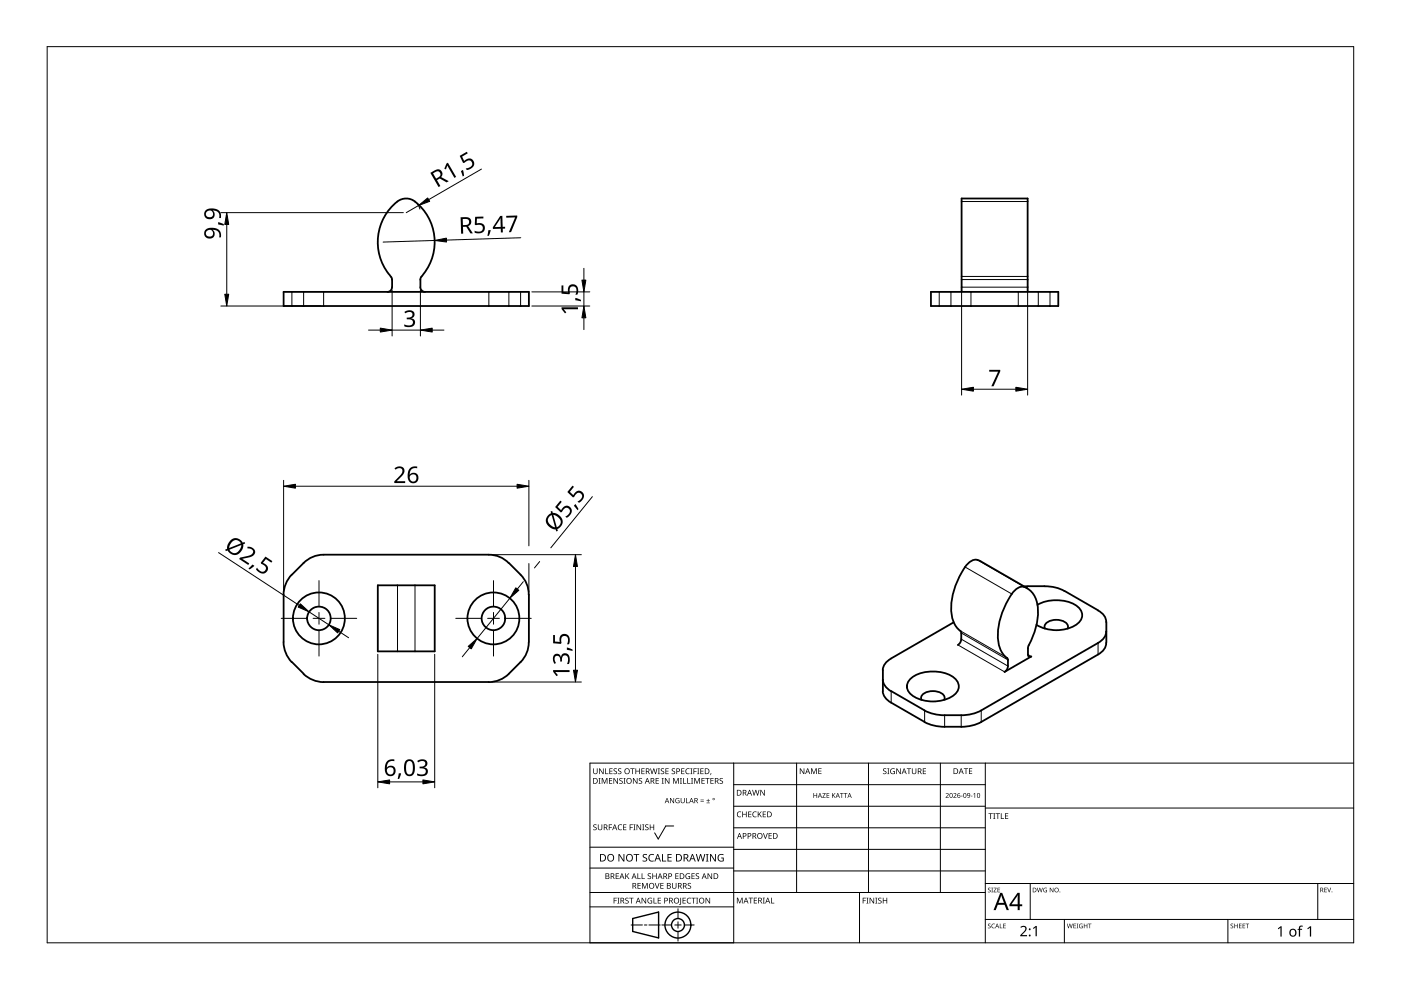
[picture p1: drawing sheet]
<svg xmlns="http://www.w3.org/2000/svg" width="297mm" height="210mm" viewBox="0 0 297 210" stroke-linecap="round" stroke-linejoin="round" font-family="sans-serif">
<g fill="none" stroke="#000" stroke-width=".38">
<path d="M89.1 59.3l.1-.5a11 11 0 0 0-1.7-16.4 3.3 3.3 0 0 0-4.2 1.2 11.3 11.3 0 0 0-.2 15.4 3.2 3.2 0 0 1-.3 2.6l-.7 .3M89.1 59.3v1.6M60.1 61.9h52v3h-52zM89.1 60.9a1.06 1.06 0 0 0 1 1M197.4 61.9h27v3h-27zM203.9 61.9v-19.8h14v19.8M64.4 119.4l-2.5 2.4M68.6 117.6l-1.3 .2-1.3 .4-1.7 1.2M68.6 117.6h35l1.4 .2 1.2 .4 1.7 1.2M107.9 119.4l3.3 3.5 .8 1.9 .1 1.3M207.9 119a1.98 1.98 0 0 0-2.9 .7 16.3 16.3 0 0 0-3.3 10.1 5.7 5.7 0 0 0 2.1 4.2v1.7l-.2 .5-.5 .6M207.9 119l9.9 5.7"/>
<path d="M60.1 136.2l.4 1.9 .5 1.2 .8 1.1M60.1 126.1v10M61.8 121.8l-.8 1.1-.5 1.2-.4 2M80.1 124.1h12.1v14h-12.1zM112.1 136.2l-.3 1.9-.6 1.2-.8 1.1M112.1 126.1v10M188.9 139.6a3 3 0 0 0-1.7 2.5M202.2 131.9l-13.3 7.7M217.1 124.3h5l2 .3 1.1 .5 7.6 4.3M217.9 137.5a27 27 0 0 0 2.2-6.9 6 6 0 0 0-2.3-5.8 1.92 1.92 0 0 0-2.9 .6 16.3 16.3 0 0 0-3.3 10.1 5.6 5.6 0 0 0 2.1 4.2v1.5M217.9 137.5l.1 1.5 .1 .2h.6l-5.7 3.3 .5-.5 .2-.8M220 128.2a8.3 8.3 0 0 1 8.7 .6 2.2 2.2 0 0 1-.5 3.7 8.3 8.3 0 0 1-8.4 0"/>
<path d="M221.5 133.3a1.29 1.29 0 0 1 1.2-1.7 3.3 3.3 0 0 1 3.7 .9v.8M232.8 129.4a2.79 2.79 0 0 1 1.7 2.5M234.5 133.9a2.86 2.86 0 0 1-1.7 2.4l-24.8 14.3-2.2 .8-2 .3-3.5-.1-2.6-.3-1.7-.7-7.1-4.1M234.6 131.8l-.1 4.5a2.88 2.88 0 0 1-1.7 2.5l-24.8 14.3-2.2 .8-2 .2h-4.2l-1.9-.3-1.7-.7-7.1-4.1M61.9 140.4l2.5 2.4M64.3 142.9l1.1 .8 1.2 .6 2 .3M103.6 144.6h-35M107.9 142.9l-1.1 .8-1.2 .6-2 .3M110.4 140.4l-2.5 2.4M187.2 146.6a3.1 3.1 0 0 0 1.7 2.4M187.2 144.1a3.3 3.3 0 0 0 1.7 2.5M187.2 142.1v4.4"/>
<path d="M193 143.9a8.1 8.1 0 0 1 9.5 0 2.2 2.2 0 0 1-.5 3.7 8 8 0 0 1-9-.5 2.07 2.07 0 0 1 0-3.2zM195.4 148.4a1.28 1.28 0 0 1 1.1-1.7 3.3 3.3 0 0 1 3.7 .9l.1 .5-.1 .3"/>
<circle cx="67.6" cy="131.1" r="5.5"/>
<circle cx="67.6" cy="131.1" r="2.51"/>
<circle cx="104.6" cy="131.1" r="2.49"/>
<circle cx="104.6" cy="131.1" r="5.5"/>
</g>
<g fill="none" stroke="#000" stroke-width=".21">
<path d="M203.9 59.3h14M203.9 42.7h14M217.9 58.6h-14M61.9 61.9v3M64.4 61.9v3M68.6 61.9v3M103.6 61.9v3M107.9 61.9v3M110.4 61.9v3M199.1 61.9v3M201.6 61.9v3M205.9 61.9v3"/>
<path d="M215.9 61.9v3M217.9 60.9h-14M220.1 61.9v3M222.6 61.9v3M207.2 118.7l9.9 5.7M84.3 124.1v14M88 124.1v14M203.1 136.7l9.9 5.8M203.6 133.8l9.9 5.7M203.8 134.2l9.9 5.7M203.8 135.5l9.9 5.7M204.6 120.2l9.9 5.7"/>
<path d="M217.9 138.8l.8 .4M232.8 136.3v2.5M188.9 146.5v2.5M196 150.6v2.5M200.3 151.6v2.5M203.8 151.6v2.5M208 150.6v2.5"/>
</g>
<path d="M10 9.9h277v190h-277z" fill="none" stroke="#000" stroke-width=".21"/>
<g fill="none" stroke="#000" stroke-width=".21">
<path d="M125.1 179.6h30.5M142.8 175.1h-1.6l-1.6 2.8-.8-1.3M155.6 166.4h53.3M155.6 161.8v38.1h-30.5v-38.1h161.9M168.9 161.8v27.4M184.1 161.8v27.4M199.4 161.8v27.4M208.9 170.9h-53.3M208.9 175.5h-53.3M208.9 161.8v38.1M287 171.3h-78.1M125.1 192.3h30.5"/>
<path d="M125.1 189.2h83.8M133.8 196.1h2.4M136.6 196.1h.6M140 196.1h-2.4M140.3 196.1h2.1M143.1 196.1h1.3M143.7 195.4v1.4M143.7 197.5v2M143.7 192.7v2M147.2 196.1h-2.1M155.6 180.1h53.3M155.6 184h-30.5"/>
<path d="M182.2 189.2v10.7M208.9 184.7h-53.3M218.4 187.3v7.6M225.7 194.9v5M260.3 194.9v5M279.4 187.3v7.6M287 194.9h-78.1M287 187.3h-78.1"/>
</g>
<g fill="#000">
<path d="M125.8 174.9l.5-.1h.2l-.1 .2a.25 .25 0 0 0-.3-.1 .25 .25 0 0 0 0 .4 .42 .42 0 0 1 .4 .5 .42 .42 0 0 1-.7 .2v-.1a.27 .27 0 0 0 .5 0 .27 .27 0 0 0-.1-.4l-.4-.2zM125.8 162.9h.1v.8a.32 .32 0 0 0 .3 .3 .32 .32 0 0 0 .3-.3v-.8h.2v.8a.47 .47 0 0 1-.5 .4 .47 .47 0 0 1-.4-.4zM126.9 165h.4l-.1 .1v1l.1 .1h-.4l.1-.1v-1zM126.8 174.8h.1v.8a.32 .32 0 0 0 .3 .3 .32 .32 0 0 0 .3-.3v-.8h.2v.8a.47 .47 0 0 1-.5 .4 .47 .47 0 0 1-.4-.4zM127 162.9h.2l.6 1v-1h.2v1.2h-.2l-.7-1 .1 1h-.2zM127.6 165h.2l.4 1 .4-1h.2v1.2h-.2v-1.1l-.4 1.1h-.1l-.4-1.1v1.1h-.1zM128.3 162.9h.2v1.1h.5v.1h-.7zM129.1 174.8h.7v.1h-.6v.5h.5v.1h-.5v.5h-.1zM129.1 165h.7v.1h-.5v.4h.5v.1h-.5v.4h.5v.2h-.7zM129.2 162.9h.7v.1h-.5v.4h.4v.2h-.4v.4h.5v.1h-.7zM130.1 163l.5-.1 .2 .1v.1a.25 .25 0 0 0-.4-.1 .25 .25 0 0 0 0 .4 .42 .42 0 0 1 .4 .5 .42 .42 0 0 1-.7 .2v-.1a.27 .27 0 0 0 .5 0 .27 .27 0 0 0-.1-.4l-.4-.2zM130.1 165h.1l.7 1v-1h.1v1.2h-.2l-.6-1v1h-.1z"/>
<path d="M131.1 175l.5-.2 .3 .1-.1 .1a.49 .49 0 0 0-.7 .4 .49 .49 0 0 0 .8 .4 .57 .57 0 0 1-.8 0 .57 .57 0 0 1 0-.8zM131.1 163l.4-.1 .2 .1v.1a.25 .25 0 0 0-.4-.1 .25 .25 0 0 0 0 .4 .42 .42 0 0 1 .4 .5 .42 .42 0 0 1-.6 .2v-.1a.27 .27 0 0 0 .4 0 .27 .27 0 0 0-.1-.4l-.3-.2zM131.4 165.1l.4-.2 .2 .1v.1a.25 .25 0 0 0-.4-.1 .25 .25 0 0 0 0 .4l.4 .2v.4l-.4 .2-.3-.1 .1-.1a.27 .27 0 0 0 .4 .1 .27 .27 0 0 0-.1-.4l-.4-.3zM132.2 165h.4l-.1 .1v1l.1 .1h-.4l.1-.1v-1zM132.1 174.8h.7v.1h-.5v.4h.5v.1h-.5v.5h.5v.1h-.7zM133.5 174.8h.7v.1h-.5v.5h.5v.1h-.5v.5h-.2zM133.6 162.9h.9v.1h-.3v1.1h-.2v-1.1h-.4zM134.3 174.8h.4l-.1 .1v1l.1 .1h-.4l.1-.1v-1zM134.2 165h.2l.6 1v-1h.2v1.2h-.2l-.7-1v1h-.1zM134.7 162.9h.2v.5h.6v-.5h.2v1.2h-.2v-.5h-.6v.5h-.2zM135 174.8h.1l.7 1v-1h.1v1.2h-.2l-.6-1v1h-.1zM135.5 165.1l.4-.2 .2 .1v.1a.25 .25 0 0 0-.4-.1 .25 .25 0 0 0 0 .4l.4 .2v.4l-.4 .2-.3-.1 .1-.1a.27 .27 0 0 0 .4 .1 .27 .27 0 0 0-.1-.4l-.3-.3z"/>
<path d="M136.2 174.8h.4l-.1 .1v1l.1 .1h-.4l.1-.1v-1zM136 162.9h.7v.1h-.6v.4h.5v.2h-.5v.4h.6v.1h-.7zM136.8 174.9l.4-.1h.3l-.1 .2a.25 .25 0 0 0-.3-.1 .25 .25 0 0 0 0 .4 .42 .42 0 0 1 .4 .5 .42 .42 0 0 1-.7 .2v-.1a.27 .27 0 0 0 .5 0 .27 .27 0 0 0-.1-.4l-.4-.2zM137.8 174.8h.1v.5h.6v-.5h.2v1.2h-.2v-.6h-.6v.6h-.1zM137.8 162.9h.2l.3 1 .2-1h.2l.3 1 .2-1h.2l-.3 1.2h-.2l-.3-1-.3 1h-.1zM139 165h.7v.1h-.5v.4h.5v.1h-.5v.4h.5v.2h-.7zM139.5 162.9h.4l-.1 .1v1l.1 .1h-.4l.1-.1v-1zM140.3 165h.4l-.1 .1v1l.1 .1h-.4l.1-.1v-1zM140.1 163l.5-.1 .2 .1v.1a.25 .25 0 0 0-.4-.1 .25 .25 0 0 0 0 .4 .42 .42 0 0 1 .4 .5 .42 .42 0 0 1-.7 .2l.1-.1a.27 .27 0 0 0 .4 0 .27 .27 0 0 0-.1-.4l-.4-.2zM141.1 162.9h.7v.1h-.6v.4h.5v.2h-.5v.4h.6v.1h-.7zM141 165h.1l.7 1v-1h.1v1.2h-.1l-.7-1v1h-.1zM142.1 169.2h.1l.6 .9v-.9h.1v1.1h-.1l-.6-.9v.9h-.1z"/>
<path d="M142.5 163l.4-.1 .2 .1v.1a.25 .25 0 0 0-.4-.1 .25 .25 0 0 0 0 .4 .42 .42 0 0 1 .4 .5 .42 .42 0 0 1-.6 .2v-.1a.27 .27 0 0 0 .4 0 .27 .27 0 0 0-.1-.4l-.4-.2zM142.7 165h.2l.4 1 .4-1h.2v1.2h-.1v-1.1l-.4 1.1h-.2l-.4-1.1v1.1h-.1zM143.3 169.3l.5-.1 .3 .1-.1 .1a.45 .45 0 0 0-.7 .3 .45 .45 0 0 0 .6 .5v-.4h-.2v-.1h.4v.6a.6 .6 0 0 1-.8-.2 .6 .6 0 0 1 0-.8zM144.2 165h.4l-.2 .1v1l.2 .1h-.4l.1-.1v-1zM144.8 165h.2v1h.5v.2h-.7zM144.4 162.9h.7v.1h-.5v.4h.5v.2h-.5v.4h.5v.1h-.7zM144.3 169.2h.2v.7a.28 .28 0 0 0 .2 .3 .28 .28 0 0 0 .3-.3v-.7h.2v.7a.42 .42 0 0 1-.5 .4 .42 .42 0 0 1-.4-.4zM145.5 169.2h.1v1h.5v.1h-.6zM145.7 165h.2v1h.5v.2h-.7zM145.5 163.1l.3-.2 .4 .1v.1l-.3-.1a.49 .49 0 0 0-.4 .7 .49 .49 0 0 0 .7 .3 .57 .57 0 0 1-.8-.1 .57 .57 0 0 1 0-.8zM146.4 162.9h.4l-.1 .1v1l.1 .1h-.4l.1-.1v-1zM146.5 165h.5l-.2 .1v1l.2 .1h-.5l.2-.1v-1z"/>
<path d="M147 162.9h.7v.1h-.5v.5h.5v.1h-.5v.5h-.2zM147.2 165h.2l.4 1 .4-1h.2v1.2h-.2l.1-1.1-.5 1.1h-.1l-.4-1.1v1.1h-.1zM147.8 162.9h.5l-.2 .1v1l.2 .1h-.5l.2-.1v-1zM148.5 169.9h.7v.1h-.7zM148.5 169.5h.7v.2h-.7zM148.5 162.9h.7v.1h-.6v.4h.5v.2h-.5v.4h.6v.1h-.7zM148.7 165h.7v.1h-.5v.4h.5v.1h-.5v.4h.5v.2h-.7zM149.8 170.2h.7v.1h-.7zM149.5 165h.9v.1h-.3v1.1h-.2v-1.1h-.4zM150.1 169.4l.1 .3h.3l-.3 .1v.3l-.1-.3h-.3l.3-.1zM150.7 163.9h.1l-.2 .4zM150.6 165h.7v.1h-.5v.4h.5v.1h-.5v.4h.5v.2h-.7z"/>
<path d="M152.6 165.1l.4-.2 .3 .1-.1 .1a.25 .25 0 0 0-.4-.1 .25 .25 0 0 0 0 .4l.4 .2 .1 .4-.4 .2-.4-.1 .1-.1a.27 .27 0 0 0 .5 .1 .27 .27 0 0 0-.1-.4l-.4-.3zM156.4 172.2l.4-.2 .4 .1-.1 .1a.49 .49 0 0 0-.7 .5 .49 .49 0 0 0 .7 .4 .57 .57 0 0 1-.8 0 .57 .57 0 0 1 0-.8zM157.4 172.1h.1v.5h.7v-.5h.1v1.2h-.1v-.6h-.7v.6h-.1zM158.6 172.1h.7v.1h-.5v.4h.5v.1h-.5v.4h.5v.2h-.7zM159.7 172.2l.3-.2 .4 .1v.1h-.3a.49 .49 0 0 0-.4 .6 .49 .49 0 0 0 .7 .3 .57 .57 0 0 1-.8 0 .57 .57 0 0 1 0-.8zM159.5 167.5h.1l.3 1 .3-1h.1l.3 1 .3-1h.1l-.3 1.2h-.2l-.3-1.1-.2 1.1h-.2zM160.7 172.1h.1v.6l.5-.6h.2l-.5 .5 .5 .7h-.1l-.5-.6-.1 .6h-.1zM161.8 176.6h.1l.4 1.1 .3-1.1h.2l-.4 1.2h-.2zM161.2 167.5h.2l.6 1v-1h.2v1.2h-.2l-.7-1v1h-.1zM161.7 172.1h.7v.1h-.5v.4h.5v.1h-.5v.4h.5v.2h-.7zM163 176.6h.6v.2h-.5v.3h.5v.2h-.5v.4h.5v.1h-.6zM169.6 162.9h.2l.6 1v-1h.1v1.2h-.1l-.7-1v1h-.1z"/>
<path d="M172 162.9h.2l.4 1 .3-1h.3v1.2h-.2v-1l-.4 1h-.1l-.4-1.1v1.1h-.1zM172.5 168.1h.1v.5h.5v-.5h.1v1.1h-.1v-.5h-.5v.5h-.1zM173.5 162.9h.7v.1h-.5v.4h.4v.1h-.4v.5h.5v.1h-.7zM174.4 168.1h.6l-.5 1h.6v.1h-.7l.5-.9h-.5zM175.3 168.1h.5v.2h-.4v.3h.4v.1h-.4v.4h.4v.1h-.5zM176.4 168.1h.1v.6l.7-.6-.5 .5 .5 .6-.5-.5-.2 .5h-.1zM178.1 168.1h.8v.2h-.4v.9h-.1v-.9h-.3zM178.9 168.1h.8v.2h-.4v.9h-.1v-.9h-.3zM187.3 163l.4-.1 .2 .1v.1a.25 .25 0 0 0-.4-.1 .25 .25 0 0 0 0 .4 .42 .42 0 0 1 .4 .5 .42 .42 0 0 1-.6 .2v-.1a.27 .27 0 0 0 .4 0 .27 .27 0 0 0-.1-.4l-.3-.2zM188.1 162.9h.5l-.2 .1v1l.2 .1h-.5l.2-.1v-1zM188.9 163.1l.5-.2 .3 .1v.1a.5 .5 0 0 0-.8 .4 .5 .5 0 0 0 .7 .5v-.4h-.3v-.1h.4v.6a.66 .66 0 0 1-.8-.1 .66 .66 0 0 1 0-.9zM190 162.9h.2l.7 1-.1-1h.2v1.2h-.2l-.6-1v1h-.2z"/>
<path d="M192.3 162.9h.9v.1h-.4v1.1h-.2v-1.1h-.3zM193.3 162.9h.2v.8a.32 .32 0 0 0 .3 .3 .32 .32 0 0 0 .3-.3v-.8h.2v.8a.47 .47 0 0 1-.5 .4 .47 .47 0 0 1-.5-.4zM195.7 162.9h.6v.1h-.5v.4h.5v.2h-.5v.4h.5v.1h-.6zM200.5 168.3a.37 .37 0 0 1 .6 0 .37 .37 0 0 1-.2 .5l-.3 .3h.6v.1h-.7l.3-.4a.27 .27 0 0 0 .2-.4 .27 .27 0 0 0-.4-.1zM202.1 168.3a.37 .37 0 0 1 .6 0 .37 .37 0 0 1-.2 .5l-.2 .3h.5v.1h-.7l.3-.4a.27 .27 0 0 0 .3-.4 .27 .27 0 0 0-.5-.1zM203.7 168.7h.4v.1h-.4zM204.4 162.9h.9v.1h-.4v1.1h-.2v-1.1h-.3zM205.8 168.7h.4v.1h-.4zM205.4 162.9h.7v.1h-.5v.4h.5v.1h-.5v.5h.5v.1h-.7zM206.4 168.4l.3-.3v1.1h-.1v-.9zM209.6 172.4h.9v.2h-.4v1h-.1v-1h-.4zM210.6 172.4h.4l-.1 .1v1l.1 .1h-.4l.1-.1v-1z"/>
<path d="M211.1 172.4h.9v.2h-.4v1h-.1v-1h-.4zM212.2 172.4h.2v1.1h.5v.1h-.7zM213.1 172.4h.7v.2h-.6v.3h.5v.2h-.5v.4h.6v.1h-.7zM130.1 190.3h.7v.2h-.5v.4h.4v.1h-.4v.6h-.2zM130.5 185.2h.7v.1h-.5v.4h.5v.1h-.5v.4h.5v.2h-.7zM130.9 190.3h.4l-.1 .2v.9l.1 .2h-.4l.1-.2v-.9zM131.1 181.1h.3l.8 1.3v-1.3h.2v1.6h-.3l-.8-1.4v1.4h-.2zM132.6 190.5l.4-.2 .3 .1-.1 .1a.25 .25 0 0 0-.4-.1 .25 .25 0 0 0 0 .4 .4 .4 0 0 1 .5 .3 .4 .4 0 0 1-.3 .5 .4 .4 0 0 1-.5-.2h.1a.27 .27 0 0 0 .5 .1 .27 .27 0 0 0-.1-.5l-.4-.2zM132.6 185.2h.1v.6l.6-.6h.1l-.4 .5 .5 .7h-.2l-.5-.6-.1 .6h-.1zM133.4 190.3h.9v.2h-.4v1.1h-.1v-1.1h-.4zM134.3 181.1h1.2v.2h-.5v1.4h-.2v-1.4h-.5zM135.2 185.2h.1v1h.5v.2h-.6z"/>
<path d="M135.2 187.2h.6v.1h-.5v.4h.5v.2h-.5v.4h.5v.1h-.6zM136 185.2h.2v1h.5v.2h-.7zM136.1 187.2h.2l.4 1 .4-1h.2v1.2h-.1v-1l-.4 1h-.2l-.4-1 .1 1h-.2zM136 190.3h.2l.7 1.1-.1-1.1h.2v1.3h-.2l-.6-1v1h-.2zM136.3 181.2l.4-.1h.5l-.2 .2a.33 .33 0 0 0-.5 .1 .33 .33 0 0 0 .4 .4 .49 .49 0 0 1 .3 .7 .49 .49 0 0 1-.8 .2l-.2-.1v-.2l.3 .1a.35 .35 0 0 0 .5-.2 .35 .35 0 0 0-.4-.4l-.3-.3zM137.4 190.5l.6-.2 .3 .1-.1 .1a.5 .5 0 0 0-.8 .4 .5 .5 0 0 0 .7 .5v-.3h-.3v-.2h.5v.6a.66 .66 0 0 1-.9-.1 .66 .66 0 0 1 0-.9zM137.4 185.3l.4-.2 .2 .1v.1a.25 .25 0 0 0-.4-.1 .25 .25 0 0 0 0 .4 .42 .42 0 0 1 .4 .6 .42 .42 0 0 1-.6 .2v-.2a.27 .27 0 0 0 .4 .1 .27 .27 0 0 0-.1-.4l-.3-.3zM137.7 181.3l.4-.2h.6l-.1 .2-.4-.1a.64 .64 0 0 0-.5 .9 .64 .64 0 0 0 .9 .3v.2a.83 .83 0 0 1-1-.3 .83 .83 0 0 1 .1-1zM138.6 190.3h.1v1.1h.5v.2h-.6zM138.8 187.2h.2l.3 1.1 .4-1.1h.1l-.4 1.2h-.1zM138.3 185.2h.2v.5h.6v-.5h.1v1.2h-.1v-.6h-.6v.6h-.2zM139.5 190.3h.6v.2h-.5v.4h.5v.1h-.5v.4h.5v.2h-.6z"/>
<path d="M140.4 181.1h.2v1.4h.7v.2h-.9zM140 187.2h.7v.1h-.5v.4h.5v.2h-.5v.4h.5v.1h-.7zM141.5 181.1h.9v.2h-.7v.4h.7v.2h-.7v.6h.7v.2h-.9zM142.5 187.2h.1v.8a.32 .32 0 0 0 .4 .3 .32 .32 0 0 0 .3-.3v-.8h.1v.8a.47 .47 0 0 1-.4 .4 .47 .47 0 0 1-.5-.4zM143.2 185.2h.7v.1h-.6v.4h.5v.1h-.5v.4h.6v.2h-.7zM144.2 190.3h.2v1.3l-.1 .2-.3 .1v-.2l.2-.1zM144.7 190.3h.7v.2h-.5v.4h.5v.1h-.5v.4h.5v.2h-.7zM145.5 185.3l.4-.2 .4 .1-.1 .1a.5 .5 0 0 0-.7 .4 .5 .5 0 0 0 .7 .5v-.3h-.3v-.2h.4v.6a.66 .66 0 0 1-.9-.1 .66 .66 0 0 1 .1-.9zM145.8 190.5l.3-.2 .4 .1v.1h-.3a.49 .49 0 0 0-.4 .6 .49 .49 0 0 0 .7 .3 .57 .57 0 0 1-.8 0 .57 .57 0 0 1 0-.8zM145.9 187.3l.4-.1 .2 .1v.1a.25 .25 0 0 0-.4-.1 .25 .25 0 0 0 0 .4l.4 .2v.3l-.4 .2h-.3l.1-.1a.27 .27 0 0 0 .4 0 .27 .27 0 0 0-.1-.4l-.4-.2zM146.6 190.3h.9v.2h-.4v1.1h-.1v-1.1h-.4zM146.6 185.2h.7v.1h-.5v.4h.5v.1h-.5v.4h.5v.2h-.7z"/>
<path d="M147.6 190.3h.4l-.1 .2v.9l.1 .2h-.4l.1-.2v-.9zM147.6 185.3l.4-.2 .2 .1v.1a.25 .25 0 0 0-.4-.1 .25 .25 0 0 0 0 .4 .42 .42 0 0 1 .4 .6 .42 .42 0 0 1-.7 .2l.1-.2a.27 .27 0 0 0 .4 .1 .27 .27 0 0 0-.1-.4l-.4-.3zM147.5 181.1h.2l.4 1.3 .3-1.3h.2l.4 1.3 .3-1.3h.2l-.4 1.6h-.2l-.4-1.4-.3 1.4h-.2zM149.7 181.1h.5l-.2 .1v1.3l.2 .2h-.5l.1-.2v-1.3zM149.6 190.3h.2l.6 1.1v-1.1h.2v1.3h-.2l-.7-1v1h-.1zM150 185.2h.2l.6 1v-1h.2v1.2h-.2l-.6-1v1h-.2zM150.5 181.1h.3l.8 1.3v-1.3h.2v1.6h-.2l-.9-1.4v1.4h-.2zM152.4 181.3l.7-.2h.3l-.1 .2a.65 .65 0 0 0-1 .5 .65 .65 0 0 0 .9 .7v-.5h-.3v-.2h.5v.8a.86 .86 0 0 1-1.1-.2 .86 .86 0 0 1 .1-1.1zM156.2 190.3h.3l.3 1 .4-1h.3v1.2h-.2v-1l-.4 1h-.1l-.4-1v1h-.2zM158.7 190.3h.9v.2h-.3v1h-.2v-1h-.4zM159.8 190.3h.7v.2h-.5v.3h.5v.2h-.5v.4h.5v.1h-.7zM161.7 190.3h.5l-.2 .2v.9l.2 .1h-.5l.2-.1v-.9z"/>
<path d="M163.5 190.3h.1v1.1h.6v.1h-.7zM182.9 190.3h.7v.2h-.5v.4h.5v.1h-.5v.6h-.2zM183.7 190.3h.4l-.1 .2v.9l.1 .2h-.4l.1-.2v-.9zM184.4 190.3h.1l.7 1v-1h.1v1.3h-.1l-.7-1v1h-.1zM185.6 190.3h.4l-.1 .2v.9l.1 .2h-.4l.1-.2v-.9zM186.2 190.5l.5-.2 .2 .1v.1a.25 .25 0 0 0-.4-.1 .25 .25 0 0 0 0 .4l.4 .2v.4l-.4 .2-.3-.1v-.1a.27 .27 0 0 0 .5 .1 .27 .27 0 0 0-.1-.5l-.4-.2zM187.2 190.3h.1v.6h.6v-.6h.2v1.3h-.2v-.6h-.6v.6h-.1zM209.5 188.3l.3-.1 .2 .2a.24 .24 0 0 0-.3-.1 .24 .24 0 0 0-.1 .3 .24 .24 0 0 0 .3 .1l.2 .2-.1 .2-.4 .1-.2-.2a.23 .23 0 0 0 .4 .2 .23 .23 0 0 0 0-.4l-.3-.2zM209.5 195.9l.3-.1 .2 .2a.24 .24 0 0 0-.3-.1 .24 .24 0 0 0-.1 .3 .24 .24 0 0 0 .3 .1 .31 .31 0 0 1 0 .5 .31 .31 0 0 1-.5-.1 .23 .23 0 0 0 .4 .1 .23 .23 0 0 0 0-.4l-.3-.2zM210.2 188.2h.3l-.1 .1 .1 .9h-.3l.1-.1zM210.3 196l.4-.2 .2 .1v.1a.39 .39 0 0 0-.6 .3 .39 .39 0 0 0 .6 .4 .46 .46 0 0 1-.7-.1 .46 .46 0 0 1 .1-.6zM210.7 188.2h.6l-.5 .9h.5v.1h-.7l.5-.9h-.4z"/>
<path d="M212 195.8h.1v.9l.4 .1h-.5zM211.5 188.2h.5l-.4 .1v.3h.4l-.4 .1v.4l.4 .1h-.5zM212.7 195.8h.5l-.4 .1v.3h.4l-.4 .2v.3l.4 .1h-.5zM216.3 196.5a.76 .76 0 0 1 1.2 0 .76 .76 0 0 1-.3 1.2l-.6 .6h1.2v.2h-1.5v-.2l.8-.8a.52 .52 0 0 0 .2-.8 .52 .52 0 0 0-.8 0zM219 196.8l.6-.5h.2v2.2h-.2v-1.9l-.5 .4zM219.8 188.2h.2l.2 .8 .2-.8h.1l.3 .8 .2-.8h.1l-.3 1h-.1l-.2-.8-.3 .8h-.1zM221.3 188.3h.7h-.1a.4 .4 0 0 0-.6 .4 .4 .4 0 0 0 .6 .4v-.3l-.2-.1h.3v.5a.53 .53 0 0 1-.7-.2 .53 .53 0 0 1 0-.7zM222.6 188.2h.1l.5 .8v-.8h.1v1h-.1l-.5-.8v.8h-.1zM226.2 195.8h.1l.2 .9 .3-.9h.1l.2 .9 .2-.9h.1l-.2 1h-.1l-.3-.8-.2 .8h-.1zM227.6 195.8h.5l-.4 .1v.3h.4l-.4 .2v.3l.4 .1h-.5zM228.3 195.8h.3l-.1 .1 .1 .9h-.3l.1-.1zM228.9 196l.7-.1-.2 .1a.4 .4 0 0 0-.5 .3 .4 .4 0 0 0 .5 .4v-.3l-.2-.1h.4v.5a.53 .53 0 0 1-.7-.1 .53 .53 0 0 1 0-.7z"/>
<path d="M229.8 195.8h.1v.4h.5v-.4h.1v1h-.1v-.4h-.5v.4h-.1zM230.7 195.8h.7l-.3 .1v.9h-.1v-.9zM260.9 195.9l.4-.1 .1 .2a.24 .24 0 0 0-.3-.1 .24 .24 0 0 0-.1 .3 .24 .24 0 0 0 .4 .1 .31 .31 0 0 1 0 .5 .31 .31 0 0 1-.5-.1 .23 .23 0 0 0 .3 .1 .23 .23 0 0 0 .1-.4l-.4-.2zM261.7 195.8h.1v.4h.5v-.4h.1v1h-.1v-.4h-.5v.4h-.1zM262.7 195.8h.5l-.4 .1v.3h.4l-.4 .2v.3l.4 .1h-.5zM263.5 195.8h.5l-.4 .1v.3h.4l-.4 .2v.3l.4 .1h-.5zM264.1 195.8h.7l-.3 .1v.9h-.1v-.9zM270.9 196.9l.6-.5h.2v2.2h-.2v-1.9l-.4 .3zM275.5 196.4l.7-.1v.2h-.4l-.1 .2-.1 .2h.5v.2h-.5v1.5h-.2v-1.5h-.3l.3-.2zM277.2 196.9l.6-.5h.2v2.2h-.3v-1.9l-.4 .3zM280.8 188.2h.5l-.4 .1v.3h.4l-.4 .1v.4l.4 .1h-.5zM281.4 188.2h.1l.3 .8 .3-.8h.1l-.3 1h-.1z"/>
<path d="M125.8 165h.3a.54 .54 0 0 1 .6 .6 .56 .56 0 0 1-.6 .6h-.3zM125.9 165.1v.9h.2a.43 .43 0 0 0 .5-.4 .41 .41 0 0 0-.5-.5z"/>
<path d="M128 174.8h.3a.35 .35 0 0 1 .5 .2 .35 .35 0 0 1-.3 .5l.4 .5h-.2l-.3-.5h-.2v.5h-.2zM128.2 174.9v.5h.1a.23 .23 0 0 0 .3-.2 .23 .23 0 0 0-.3-.3z"/>
<path d="M130.3 174.8h.1l.5 1.2h-.2l-.1-.4h-.5l-.2 .4h-.1zM130.3 175l-.2 .5h.4z"/>
<path d="M132.3 163.5a.61 .61 0 0 1 1.2 0 .61 .61 0 0 1-1.2 0zM132.7 163.1l-.1 .4a.45 .45 0 0 0 .5 .4 .45 .45 0 0 0 .3-.5 .45 .45 0 0 0-.5-.4z"/>
<path d="M132.7 165.6a.61 .61 0 0 1 1.2 0 .61 .61 0 0 1-1.2 0zM133.1 165.2a.47 .47 0 0 0-.1 .7 .47 .47 0 0 0 .7-.1 .45 .45 0 0 0 0-.6 .45 .45 0 0 0-.6 0z"/>
<path d="M136.9 162.9h.4a.35 .35 0 0 1 .4 .3 .35 .35 0 0 1-.2 .4l.3 .5h-.2l-.3-.5h-.2v.5h-.2zM137.1 163v.5h.2a.23 .23 0 0 0 .3-.2 .23 .23 0 0 0-.3-.3z"/>
<path d="M137.2 165h.1l.5 1.2h-.2l-.1-.4h-.5l-.1 .4h-.2zM137.2 165.1l-.2 .6h.4z"/>
<path d="M138 165h.3a.35 .35 0 0 1 .4 .2 .35 .35 0 0 1-.2 .4l.3 .6h-.2l-.3-.5h-.2v.5h-.1zM138.1 165.1v.4h.2a.23 .23 0 0 0 .3-.2 .23 .23 0 0 0-.3-.2z"/>
<path d="M141.4 169.2h.1l.4 1.1h-.1l-.2-.3h-.4l-.1 .3h-.2zM141.4 169.3l-.2 .5h.4z"/>
<path d="M143.4 162.9h.3a.41 .41 0 0 1 .5 .5 .41 .41 0 0 1-.6 .3v.4h-.2zM143.6 163v.5a.29 .29 0 0 0 .4-.2 .29 .29 0 0 0-.4-.3z"/>
<path d="M146.5 169.2h.2l.4 1.1h-.2l-.1-.3h-.4l-.2 .3h-.1zM146.6 169.3l-.2 .5h.4z"/>
<path d="M147.2 169.2h.3a.31 .31 0 0 1 .4 .2 .31 .31 0 0 1-.2 .4l.3 .5h-.1l-.3-.5h-.2v.5h-.2zM147.4 169.3v.4h.1a.21 .21 0 0 0 .3-.2 .21 .21 0 0 0-.3-.2z"/>
<path d="M149.4 162.9h.4a.61 .61 0 0 1 .6 .6 .61 .61 0 0 1-.6 .6h-.4zM149.6 163v1h.2a.48 .48 0 0 0 .4-.5 .48 .48 0 0 0-.4-.5z"/>
<path d="M151.1 169.4a.24 .24 0 0 1 .4 0 .24 .24 0 0 1-.4 0zM151.2 169.4a.15 .15 0 0 0 .3 0 .15 .15 0 0 0-.3 0z"/>
<path d="M151.6 165h.3a.35 .35 0 0 1 .4 .2 .35 .35 0 0 1-.2 .4l.3 .6h-.1l-.3-.5h-.3v.5h-.1zM151.7 165.1v.4h.2a.23 .23 0 0 0 .3-.2 .23 .23 0 0 0-.3-.2z"/>
<path d="M156.7 176.6h.2l.4 1.2h-.1l-.2-.3h-.5l-.1 .3h-.2zM156.8 176.8l-.2 .5h.4z"/>
<path d="M156.2 167.5h.4a.61 .61 0 0 1 .6 .6 .61 .61 0 0 1-.6 .6h-.4zM156.4 167.6v1h.2a.49 .49 0 0 0 .4-.4 .49 .49 0 0 0-.3-.6z"/>
<path d="M157.5 167.5h.3a.35 .35 0 0 1 .4 .2 .35 .35 0 0 1-.2 .4l.3 .6h-.1l-.3-.5h-.3v.5h-.1zM157.6 167.6v.5h.2a.23 .23 0 0 0 .3-.3 .23 .23 0 0 0-.3-.2z"/>
<path d="M157.5 176.6h.3a.41 .41 0 0 1 .5 .5 .41 .41 0 0 1-.7 .3v.4h-.1zM157.6 176.8v.4a.29 .29 0 0 0 .5-.2 .29 .29 0 0 0-.5-.2z"/>
<path d="M158.5 176.6h.3a.41 .41 0 0 1 .5 .5 .41 .41 0 0 1-.6 .3v.4h-.2zM158.7 176.8v.4a.29 .29 0 0 0 .4-.2 .29 .29 0 0 0-.4-.2z"/>
<path d="M158.8 167.5h.2l.5 1.2h-.2l-.1-.4h-.5l-.2 .4h-.1zM158.9 167.6l-.2 .6h.4z"/>
<path d="M159.6 176.6h.3a.35 .35 0 0 1 .4 .3 .35 .35 0 0 1-.2 .4l.3 .5h-.2l-.3-.5h-.2v.5h-.1zM159.7 176.8v.4h.2a.23 .23 0 0 0 .3-.2 .23 .23 0 0 0-.3-.2z"/>
<path d="M160.4 177.2a.65 .65 0 0 1 1.3 0 .65 .65 0 0 1-1.3 0zM160.8 176.8l-.1 .4a.45 .45 0 0 0 .5 .4 .45 .45 0 0 0 .4-.5 .45 .45 0 0 0-.5-.4z"/>
<path d="M162.7 172.1h.3a.61 .61 0 0 1 .6 .6 .61 .61 0 0 1-.6 .6h-.3zM162.8 172.2v.9h.2a.48 .48 0 0 0 .5-.4 .48 .48 0 0 0-.5-.5z"/>
<path d="M163.9 176.6h.4a.61 .61 0 0 1 .6 .7 .61 .61 0 0 1-.7 .5h-.3zM164.1 176.8v.9h.1a.48 .48 0 0 0 .5-.4 .48 .48 0 0 0-.4-.5z"/>
<path d="M171.2 162.9h.1l.5 1.2h-.2l-.1-.4h-.5l-.1 .4h-.2zM171.2 163.1l-.1 .5h.3z"/>
<path d="M173.8 168.1l.5 1.1-.3-.3h-.4l-.2 .3zM173.8 168.3l-.1 .4h.3z"/>
<path d="M177.6 168.1l.5 1.1-.3-.3h-.4l-.2 .3zM177.6 168.3l-.1 .4h.3z"/>
<path d="M180.1 168.1l.5 1.1-.3-.3h-.4l-.2 .3zM180.1 168.3l-.1 .4h.3z"/>
<path d="M191.6 162.9h.2l.4 1.2h-.1l-.2-.4h-.4l-.2 .4h-.1zM191.7 163.1l-.2 .5h.4z"/>
<path d="M194.6 162.9h.3a.35 .35 0 0 1 .5 .2 .35 .35 0 0 1-.3 .5l.4 .5h-.2l-.3-.5h-.3v.5h-.1zM194.7 163v.5h.2a.23 .23 0 0 0 .3-.2 .23 .23 0 0 0-.3-.3z"/>
<path d="M201.4 168.2l.4-.1 .1 .3 .1 .5-.2 .3-.3-.1-.2-.2zM201.5 168.3v.1a.37 .37 0 0 0-.1 .4 .37 .37 0 0 0 .4 .2 .4 .4 0 0 0 .1-.5 .4 .4 0 0 0-.4-.2z"/>
<path d="M203.1 168.2l.4-.1-.3 .2-.1 .3a.35 .35 0 0 1 .5 .2 .35 .35 0 0 1-.4 .5 .35 .35 0 0 1-.2-.5zM203.1 168.9a.22 .22 0 0 0 .4 0 .22 .22 0 0 0-.4 0z"/>
<path d="M202.2 162.9h.3a.55 .55 0 0 1 .6 .6 .56 .56 0 0 1-.6 .6h-.3zM202.3 163v1h.2a.48 .48 0 0 0 .5-.5 .48 .48 0 0 0-.5-.5z"/>
<path d="M203.7 162.9h.2l.4 1.2h-.1l-.2-.4h-.5l-.1 .4h-.2zM203.8 163.1l-.2 .5h.4z"/>
<path d="M204.3 168.2l.4-.1 .2 .3v.5l-.2 .3-.3-.1-.1-.2zM204.4 168.3v.2a.38 .38 0 0 0 .3 .5 .41 .41 0 0 0 .1-.4 .41 .41 0 0 0-.4-.3z"/>
<path d="M205.1 168.2a.49 .49 0 0 1 .6 .4 .49 .49 0 0 1-.4 .6l-.2-.1 .4-.1 .1-.3a.32 .32 0 0 1-.5 0 .32 .32 0 0 1 0-.5zM205.1 168.5a.25 .25 0 0 0 .5 0 .25 .25 0 0 0-.5 0z"/>
<path d="M207.3 168.2l.3-.1 .2 .3v.5l-.2 .3-.3-.1-.1-.2zM207.3 168.3v.1a.37 .37 0 0 0-.1 .4 .37 .37 0 0 0 .4 .2 .4 .4 0 0 0 .2-.5 .4 .4 0 0 0-.5-.2z"/>
<path d="M128.4 185.2h.3a.31 .31 0 0 1 .5 .1 .31 .31 0 0 1-.3 .4 .33 .33 0 0 1 .3 .4 .33 .33 0 0 1-.4 .3h-.4zM128.5 185.8v.4h.3a.23 .23 0 0 0 .3-.2 .23 .23 0 0 0-.3-.2zM128.5 185.3v.4h.2a.21 .21 0 0 0 .3-.2 .21 .21 0 0 0-.3-.2z"/>
<path d="M127.2 181.1h.5a.71 .71 0 0 1 .8 .8 .73 .73 0 0 1-.8 .8h-.5zM127.4 181.2v1.3h.2a.56 .56 0 0 0 .7-.6 .54 .54 0 0 0-.6-.7z"/>
<path d="M129.5 185.2h.3a.35 .35 0 0 1 .4 .2 .35 .35 0 0 1-.2 .4l.3 .6h-.1l-.3-.5h-.3v.5h-.1zM129.6 185.3v.4h.2a.23 .23 0 0 0 .3-.2 .23 .23 0 0 0-.3-.2z"/>
<path d="M128.9 181.3a.76 .76 0 0 1 1.1 .1 .76 .76 0 0 1-.1 1.1 .76 .76 0 0 1-1.1-.3v-.5zM129.1 181.4a.62 .62 0 0 0-.1 .8 .62 .62 0 0 0 .8 .2l.1-.1a.61 .61 0 0 0 0-.8 .61 .61 0 0 0-.8-.1z"/>
<path d="M131.6 190.3h.3a.35 .35 0 0 1 .4 .3 .35 .35 0 0 1-.2 .4l.3 .6h-.1l-.3-.5h-.3v.5h-.1zM131.7 190.5v.4h.2a.23 .23 0 0 0 .3-.2 .23 .23 0 0 0-.3-.2z"/>
<path d="M131.8 185.2h.1l.5 1.2h-.2l-.1-.4h-.5l-.1 .4h-.2zM131.9 185.3l-.2 .6h.4z"/>
<path d="M132.9 181.3a.76 .76 0 0 1 1.1 .1 .76 .76 0 0 1-.1 1.1 .76 .76 0 0 1-1.1-.3l-.1-.5zM133.1 181.4a.62 .62 0 0 0-.2 .8 .62 .62 0 0 0 .9 .2l.1-.1a.61 .61 0 0 0 0-.8 .61 .61 0 0 0-.8-.1z"/>
<path d="M134.1 187.2h.3a.35 .35 0 0 1 .5 .2 .35 .35 0 0 1-.3 .5l.4 .5h-.2l-.3-.5h-.2v.5h-.2zM134.3 187.3v.5h.1a.23 .23 0 0 0 .3-.2 .23 .23 0 0 0-.3-.3z"/>
<path d="M134.4 185.2h.1l.5 1.2h-.2l-.1-.4h-.5l-.1 .4h-.2zM134.4 185.3l-.2 .6h.4z"/>
<path d="M135.3 190.3h.1l.5 1.3h-.2l-.1-.4h-.5l-.2 .4h-.1zM135.3 190.5l-.2 .5h.4z"/>
<path d="M137.5 187.8a.61 .61 0 0 1 1.2 0 .61 .61 0 0 1-1.2 0zM137.9 187.4a.47 .47 0 0 0-.1 .7 .47 .47 0 0 0 .7 0v-.1a.45 .45 0 0 0 0-.5 .45 .45 0 0 0-.6-.1z"/>
<path d="M139.4 181.1h.1l.6 1.6h-.2l-.1-.5h-.7l-.2 .5h-.2zM139.4 181.3l-.2 .7h.5z"/>
<path d="M139.9 185.2h.1l.5 1.2h-.2l-.1-.4h-.5l-.1 .4h-.2zM139.9 185.3l-.1 .6h.3z"/>
<path d="M140.7 185.2h.3a.35 .35 0 0 1 .4 .2 .35 .35 0 0 1-.2 .4l.3 .6h-.2l-.2-.5h-.3v.5h-.1zM140.8 185.3v.4h.2a.23 .23 0 0 0 .3-.2 .23 .23 0 0 0-.3-.2z"/>
<path d="M141.4 187.2h.3a.31 .31 0 0 1 .5 .2 .31 .31 0 0 1-.2 .4 .33 .33 0 0 1 .2 .4 .33 .33 0 0 1-.4 .2h-.4zM141.5 187.9v.4h.3a.23 .23 0 0 0 .3-.2 .23 .23 0 0 0-.3-.2zM141.5 187.3v.4h.3a.21 .21 0 0 0 .2-.2 .21 .21 0 0 0-.3-.2z"/>
<path d="M140.8 190.3h.4a.41 .41 0 0 1 .4 .5 .41 .41 0 0 1-.6 .3v.5h-.2zM141 190.5v.5a.29 .29 0 0 0 .5-.3 .29 .29 0 0 0-.5-.2z"/>
<path d="M141.9 190.3h.3a.35 .35 0 0 1 .4 .3 .35 .35 0 0 1-.2 .4l.3 .6h-.1l-.3-.5h-.3v.5h-.1zM142 190.5v.4h.2a.23 .23 0 0 0 .3-.2 .23 .23 0 0 0-.3-.2z"/>
<path d="M141.7 185.2h.3a.41 .41 0 0 1 .5 .5 .41 .41 0 0 1-.6 .2v.5h-.2zM141.9 185.3v.5a.29 .29 0 0 0 .4-.3 .29 .29 0 0 0-.4-.2z"/>
<path d="M143.7 187.2h.4a.35 .35 0 0 1 .4 .2 .35 .35 0 0 1-.2 .5l.3 .5h-.2l-.3-.5h-.2v.5h-.2zM143.9 187.3v.5h.2a.23 .23 0 0 0 .3-.2 .23 .23 0 0 0-.3-.3z"/>
<path d="M142.8 191a.61 .61 0 0 1 1.2 0 .61 .61 0 0 1-1.2 0zM143.2 190.6a.47 .47 0 0 0-.1 .7 .47 .47 0 0 0 .7-.1 .45 .45 0 0 0-.1-.6 .45 .45 0 0 0-.5 0z"/>
<path d="M143.3 181.1h.5a.71 .71 0 0 1 .8 .8 .73 .73 0 0 1-.8 .8h-.5zM143.5 181.2v1.3h.2a.56 .56 0 0 0 .7-.6 .54 .54 0 0 0-.6-.7z"/>
<path d="M144.8 187.2h.3a.35 .35 0 0 1 .5 .2 .35 .35 0 0 1-.3 .5l.4 .5h-.2l-.3-.5h-.2v.5h-.2zM145 187.3v.5h.1a.23 .23 0 0 0 .3-.2 .23 .23 0 0 0-.3-.3z"/>
<path d="M144.1 185.2h.4a.61 .61 0 0 1 .6 .6 .61 .61 0 0 1-.6 .6h-.4zM144.3 185.3v.9h.1a.48 .48 0 0 0 .5-.4 .48 .48 0 0 0-.4-.5z"/>
<path d="M144.9 181.1h.5a.45 .45 0 0 1 .5 .3 .45 .45 0 0 1-.3 .6l.5 .7h-.3l-.3-.7h-.4v.7h-.2zM145.1 181.3v.5h.3a.3 .3 0 0 0 .3-.3 .3 .3 0 0 0-.3-.2z"/>
<path d="M146.7 181.1h.2l.6 1.6h-.2l-.2-.5h-.6l-.2 .5h-.2zM146.8 181.3l-.2 .7h.5z"/>
<path d="M148.1 191a.61 .61 0 0 1 1.2 0 .61 .61 0 0 1-1.2 0zM148.4 191a.45 .45 0 0 0 .9 0 .45 .45 0 0 0-.9 0z"/>
<path d="M149.2 185.2h.2l.5 1.2h-.2l-.2-.4h-.4l-.2 .4h-.1zM149.3 185.3l-.2 .6h.4z"/>
<path d="M151.3 185.2h.4a.61 .61 0 0 1 .6 .6 .61 .61 0 0 1-.6 .6h-.4zM151.5 185.3v.9h.1a.48 .48 0 0 0 .5-.4 .48 .48 0 0 0-.4-.5z"/>
<path d="M158.1 190.3h.1l.5 1.2h-.2l-.1-.3h-.5l-.1 .3h-.2zM158.2 190.5l-.2 .5h.4z"/>
<path d="M160.8 190.3h.3a.35 .35 0 0 1 .4 .3 .35 .35 0 0 1-.2 .4l.3 .5h-.1l-.3-.5h-.3v.5h-.1zM160.9 190.5v.4h.2a.23 .23 0 0 0 .3-.2 .23 .23 0 0 0-.3-.2z"/>
<path d="M162.7 190.3h.1l.5 1.2h-.1l-.2-.3h-.5l-.1 .3h-.2zM162.8 190.5l-.2 .5h.4z"/>
<path d="M211.4 195.8l.5 1-.3-.3h-.4l-.2 .3zM211.4 196l-.1 .4h.3z"/>
<path d="M212.1 189.3h.4l1.4 3.7h-.5l-.4-1.2h-1.5l-.4 1.2h-.4zM212.3 189.8l-.6 1.6h1.2z"/>
<path d="M215.7 189.3h.5v2.4h.5v.4h-.5v.9h-.4v-.9h-1.8v-.3zM215.8 189.8l-1.3 1.9h1.3z"/>
<path d="M219 188.2h.3a.44 .44 0 0 1 .4 .5 .45 .45 0 0 1-.5 .5h-.2zM219.1 188.3v.8l.3-.1 .2-.2v-.3z"/>
<path d="M223.5 188.7a.5 .5 0 0 1 1 0 .5 .5 0 0 1-1 0zM223.7 188.7a.36 .36 0 0 0 .7 0 .36 .36 0 0 0-.7 0z"/>
<path d="M273.6 197.1a.82 .82 0 0 1 1.2 .1 .82 .82 0 0 1-.2 1.2 .82 .82 0 0 1-1.2-.4zM273.8 197.2a.58 .58 0 0 0-.1 .9 .58 .58 0 0 0 .8 0l.1-.2a.53 .53 0 0 0-.1-.6 .53 .53 0 0 0-.7-.1z"/>
<path d="M279.9 188.2h.3a.28 .28 0 0 1 .3 .2 .28 .28 0 0 1-.1 .3l.2 .5-.4-.4h-.1v.4h-.2zM280.1 188.3v.4h.1a.19 .19 0 0 0 .2-.2 .19 .19 0 0 0-.2-.2z"/>
<circle cx="218.3" cy="198.3" r=".2"/>
<circle cx="218.3" cy="197" r=".2"/>
<circle cx="224.7" cy="189.1" r=".09"/>
<circle cx="282.4" cy="189.1" r=".09"/>
</g>
<g fill="none" stroke="#000" stroke-width=".3">
<path d="M134.1 194.7l5.5-1.3v5.5l-5.5-1.4z"/>
<circle cx="143.7" cy="196.1" r="2.74"/>
<circle cx="143.7" cy="196.1" r="1.37"/>
</g>
<path d="M65.1 131.1h-5.5M66.4 131.1h2.5M67.6 133.6v5.5M67.6 123.1v5.5M67.6 129.9v2.5M70.1 131.1h5.5M102.1 131.1h-5.5M103.4 131.1h2.5M104.6 123.1v5.5M104.6 129.9v2.5M104.6 133.6v5.5M107.1 131.1h5.5" fill="none" stroke="#000" stroke-width=".21"/>
<g fill="none" stroke="#000" stroke-width=".21">
<path d="M102.1 35.8l-11.2 6.5M46.8 45.1h38.7M48.1 47.6v14.8M88.4 43.2l.6 1.1M88.7 43.6l-2.6 1.5M92.2 51l-11 .3M110.4 50.4l-15.7 .5M123.8 56.9v2.5M203.9 59.2v24.6M217.9 59.2v24.6M68 64.9h-21.2M80.6 70h-2.5"/>
<path d="M83.1 61.5v9.7M89.1 61.5v9.7M89.1 70h-6M91.6 70h2.5M112.8 61.9h12.2M112.8 64.9h12.2M123.8 61.9v3M123.8 67.4v2.5M215.4 82.5h-9M46.3 117.2l17.1 11.2M60.1 101.8v23.7M62.6 103.1h47"/>
<path d="M104.3 117.6h19M112.1 101.8v13.9M112.1 119.5v6M114.4 119.1l-1.1 1.3M125.6 105.3l-8.8 10.8M65.5 129.7l4.2 2.8M71.8 133.8l2.1 1.4M80.1 138.7v28.3M92.2 138.7v28.3M99.6 137.3l-1.6 2M108.1 126.8l-6.9 8.6M111 123.3l-1.3 1.6"/>
<path d="M122 120.1v22M104.3 144.6h19M82.6 165.8h7.1"/>
</g>
<g fill="#000" stroke="#000" stroke-width=".21">
<path d="M48.1 45.1l.4 2.5h-.8zM88.7 43.6l2-1.6 .4 .7zM92.2 51l2.4-.5 .1 .8zM123.4 59.4h.8l-.4 2.5zM47.7 62.4h.8l-.4 2.5zM80.6 69.6l2.5 .4-2.5 .4zM89.1 70l2.5-.4v.8zM123.8 64.9l.4 2.5h-.8zM203.9 82.5l2.5-.4v.8zM215.4 82.1l2.5 .4-2.5 .4zM60.1 103.1l2.5-.4v.8zM109.6 102.7l2.5 .4-2.5 .4z"/>
<path d="M63.7 128l1.8 1.7-2.3-1zM69.7 132.5l2.3 1-.4 .7zM99.3 137.1l1.9-1.7-1.3 2.2zM109.4 124.6l.6 .6-1.9 1.6zM122 117.6l.4 2.5h-.8zM121.6 142.1h.8l-.4 2.5zM80.1 165.8l2.5-.4v.8zM89.7 165.4l2.5 .4-2.5 .4z"/>
</g>
<g fill="#000">
<path d="M94.7 34.7l.3-.2 1.7 3-.4 .2-1.5-2.6-.3 .8-.3-.1zM97.7 36.3l.5-.2 .2 1.2-.3 .1zM97.5 33l1.5-.8 .2 .3-1.2 .7 .4 .9a1.17 1.17 0 0 1 2 0 1.17 1.17 0 0 1-.8 1.8l-.6 .1-.3-.3a1.03 1.03 0 0 0 1.3-1.3 .93 .93 0 0 0-1.6 .1h-.2zM46.3 47.1l1.1 .4v.3l-1.1-.2zM100.7 46l1.8-.1v.4l-1.4 .1v1l.5-.1a1.13 1.13 0 0 1 1.2 1.3 1.13 1.13 0 0 1-1.5 .9l-.7-.2v-.4a1.03 1.03 0 0 0 1.8-.6 .93 .93 0 0 0-1.5-.6l-.2-.1zM103.5 48.8h.5l-.3 1.2h-.4zM107.3 45.8l2.4-.1v.3l-1.3 3.2h-.5l1.3-3.1-1.9 .1zM85.7 66.1a1.25 1.25 0 0 1 1.3-.4 1.25 1.25 0 0 1 .9 .9 .85 .85 0 0 1-.7 .9 .93 .93 0 0 1 .8 1 .93 .93 0 0 1-1 .8l-1.3-.1v-.4a1.24 1.24 0 0 0 1.8-.3 .71 .71 0 0 0-.9-.8h-.4v-.4a.81 .81 0 0 0 .9 0 .81 .81 0 0 0 .3-.8 1.02 1.02 0 0 0-1.5-.1zM119.1 60.5h.3v1.4l1.1 .1-.1-.6a1.13 1.13 0 0 1 1.3-1.1 1.13 1.13 0 0 1 .9 1.6l-.2 .6h-.4a1.03 1.03 0 0 0 .3-1.1 1.03 1.03 0 0 0-.8-.7 .93 .93 0 0 0-.7 1.5l-.1 .2-1.6-.1zM122 63.2l1.2 .4v.3l-1.2-.2zM119.1 65.2h3.4v.4h-3l.6 .6-.3 .3-.7-1zM209.7 78.4h2.4v.3l-1.4 3.2h-.5l1.4-3.1h-1.9z"/>
<path d="M52.5 115.9a1.16 1.16 0 0 1 1.3 .4 1.16 1.16 0 0 1 0 1.4l-.6 .4-1.8 .4 1.4 1-.2 .3-1.9-1.3 .2-.3 1.5-.3a.98 .98 0 0 0 1.2-1.2l-.4-.3-.7-.1zM53.5 119.7l.4 .3-1 .7-.2-.1zM56.3 118l1.4 1-.2 .3-1.1-.8-.6 .8a1.17 1.17 0 0 1 .9 1.8 1.17 1.17 0 0 1-2 .1l-.4-.5 .2-.3a1.03 1.03 0 0 0 1.8 .5 .93 .93 0 0 0-.9-1.4l-.1-.2zM83.6 99.3a1.16 1.16 0 0 1 1.4-.4 1.16 1.16 0 0 1 .7 1.1l-.3 .7-1.3 1.3h1.8v.4h-2.3v-.3l1.1-1.2a.98 .98 0 0 0 .3-1.6h-.5l-.6 .3zM118.8 106.1l.3 .3-.9 1.1 .8 .7 .3-.5a1.13 1.13 0 0 1 1.7 0 1.13 1.13 0 0 1-.3 1.7l-.5 .4-.4-.3a1.03 1.03 0 0 0 .9-.6 1.03 1.03 0 0 0-.1-1.1 .93 .93 0 0 0-1.5 .8h-.2l-1.2-1.1zM121.4 103l.3 .2-.9 1.1 .8 .7 .2-.5a1.13 1.13 0 0 1 1.8 0 1.13 1.13 0 0 1-.3 1.7l-.6 .4-.3-.3a1.03 1.03 0 0 0 .7-1.7 .93 .93 0 0 0-1.4 .8l-.2 .1-1.2-1.2zM122 106.9l.6 1-.1 .3-.8-1zM117.5 138.9a.85 .85 0 0 1 .8-.3 .85 .85 0 0 1 .6 .7 .93 .93 0 0 1 1.1-.8 .93 .93 0 0 1 .8 1l-.2 1.3h-.4a1.24 1.24 0 0 0-.3-1.8 .71 .71 0 0 0-.8 .9v.4h-.3a.81 .81 0 0 0-.1-.9 .81 .81 0 0 0-.8-.3 1.02 1.02 0 0 0 0 1.5l-.3 .2a1.65 1.65 0 0 1-.1-1.9zM117.3 134.6h.4v1.4l1 .1-.1-.5a1.13 1.13 0 0 1 1.4-1.2 1.13 1.13 0 0 1 .8 1.6l-.2 .6h-.4a1.03 1.03 0 0 0 .3-1 1.03 1.03 0 0 0-.8-.8 .93 .93 0 0 0-.6 1.5l-.2 .2-1.6-.1zM120.2 137.3l1.2 .4v.3l-1.2-.2zM117.3 142.1h3.5v.4h-3.1l.6 .6-.3 .3-.7-1zM84.6 164h.4l-.4 1.2h-.3z"/>
<path d="M88.4 161.4a1.25 1.25 0 0 1 1.3-.5 1.25 1.25 0 0 1 .9 1 .85 .85 0 0 1-.7 .8 .93 .93 0 0 1 .8 1 .93 .93 0 0 1-1 .9l-1.3-.2v-.4a1.24 1.24 0 0 0 1.9-.3 .71 .71 0 0 0-1-.8h-.3v-.4a.81 .81 0 0 0 .8 0 .81 .81 0 0 0 .3-.8 1.02 1.02 0 0 0-1.4-.1z"/>
<path d="M91.2 36.6l.9-.4a1 1 0 0 1 1.4-.1 1 1 0 0 1 0 1.4l1.6 .9-.4 .3-1.5-.8-.6 .3 .8 1.2-.4 .3zM91.8 36.8l.7 1.1 .4-.3a.67 .67 0 0 0 .4-1 .67 .67 0 0 0-1.1-.1z"/>
<path d="M43.6 48.7a2.22 2.22 0 0 1 3.2 .6v1h-.3a1.16 1.16 0 0 0-.2-1.2 1.16 1.16 0 0 0-1.2-.3 1.08 1.08 0 0 1 .1 1.6 1.08 1.08 0 0 1-1.6-.1 1.16 1.16 0 0 1 0-1.6zM43.6 49.4a.8 .8 0 0 0 1.6 0 .8 .8 0 0 0-1.6 0z"/>
<path d="M43.6 44.6a2.18 2.18 0 0 1 3.2 .6v1h-.3a1.16 1.16 0 0 0-.2-1.2 1.16 1.16 0 0 0-1.2-.3 1.08 1.08 0 0 1 .1 1.6 1.08 1.08 0 0 1-1.6-.1 1.16 1.16 0 0 1 0-1.6zM43.6 45.3a.8 .8 0 0 0 1.6 0 .8 .8 0 0 0-1.6 0z"/>
<path d="M97.7 46.1l.9-.1a1 1 0 0 1 1.3 .7 1 1 0 0 1-.6 1.2l1 1.6h-.6l-.8-1.4h-.7v1.4l-.4 .1zM98.1 46.4v1.3h.6a.67 .67 0 0 0 .8-.7 .67 .67 0 0 0-.9-.6z"/>
<path d="M106.1 45.8h.4l.1 2.3h.5v.4h-.5v.8h-.4v-.8h-1.7v-.3zM106.1 46.2l-1.2 1.9h1.3z"/>
<path d="M48.9 114.5a1.58 1.58 0 0 1 2.6 .6l.3-.2 .2 .3-.4 .2a1.8 1.8 0 0 1-1.1 2.1 1.8 1.8 0 0 1-2.2-.8l-.4 .2-.2-.4 .4-.1 .1-.9zM48.6 116.6a1.18 1.18 0 0 0 1.1 .7 1.18 1.18 0 0 0 1.1-.8l.4-.9zM49.3 114.8l-.5 .7-.2 .7 2.5-1-.7-.6a1 1 0 0 0-1.1 .2z"/>
<path d="M86.9 99.3l.6-.3 .5-.1h.5v.4a1.18 1.18 0 0 0-1.6 1.3 1.08 1.08 0 0 1 1.6-.1 1.08 1.08 0 0 1-.1 1.7 1.28 1.28 0 0 1-1.5 0 1.28 1.28 0 0 1-.5-1.5l.2-.9zM86.8 101.3a.76 .76 0 0 0 1.5 0 .76 .76 0 0 0-1.5 0z"/>
<path d="M116.7 108.4l.4-.1 .1 .4a1.81 1.81 0 0 1 1.9 1.2 1.81 1.81 0 0 1-.7 2.2l-.2 .1 .1 .4-.4 .1-.1-.5a1.84 1.84 0 0 1-1.8-1 1.84 1.84 0 0 1 .3-2l.5-.4zM117.3 109.2l.8 2.6a1.18 1.18 0 0 0 .8-1 1.18 1.18 0 0 0-.7-1.2zM116.6 109.5l-.3 .3a1.45 1.45 0 0 0 1.2 2h.2l-.7-2.6z"/>
<path d="M82.1 161.4l.5-.3 .6-.1h.4v.4a1.18 1.18 0 0 0-1.6 1.4 1.08 1.08 0 0 1 1.7-.2 1.08 1.08 0 0 1-.1 1.7 1.28 1.28 0 0 1-1.6 0 1.28 1.28 0 0 1-.4-1.5l.1-.8zM82 163.5a.76 .76 0 0 0 1.5 0 .76 .76 0 0 0-1.5 0z"/>
<path d="M86.1 161.2a1.16 1.16 0 0 1 1.3 0 1.16 1.16 0 0 1 .6 1.2 1.69 1.69 0 0 1-1 2.2 1.27 1.27 0 0 1-1.3-1.6l.1-1.2zM86.4 161.5a2.56 2.56 0 0 0 .1 2.6 .78 .78 0 0 0 .8-.1 .78 .78 0 0 0 .2-.9 1.35 1.35 0 0 0-.7-1.7z"/>
</g>
</svg>
